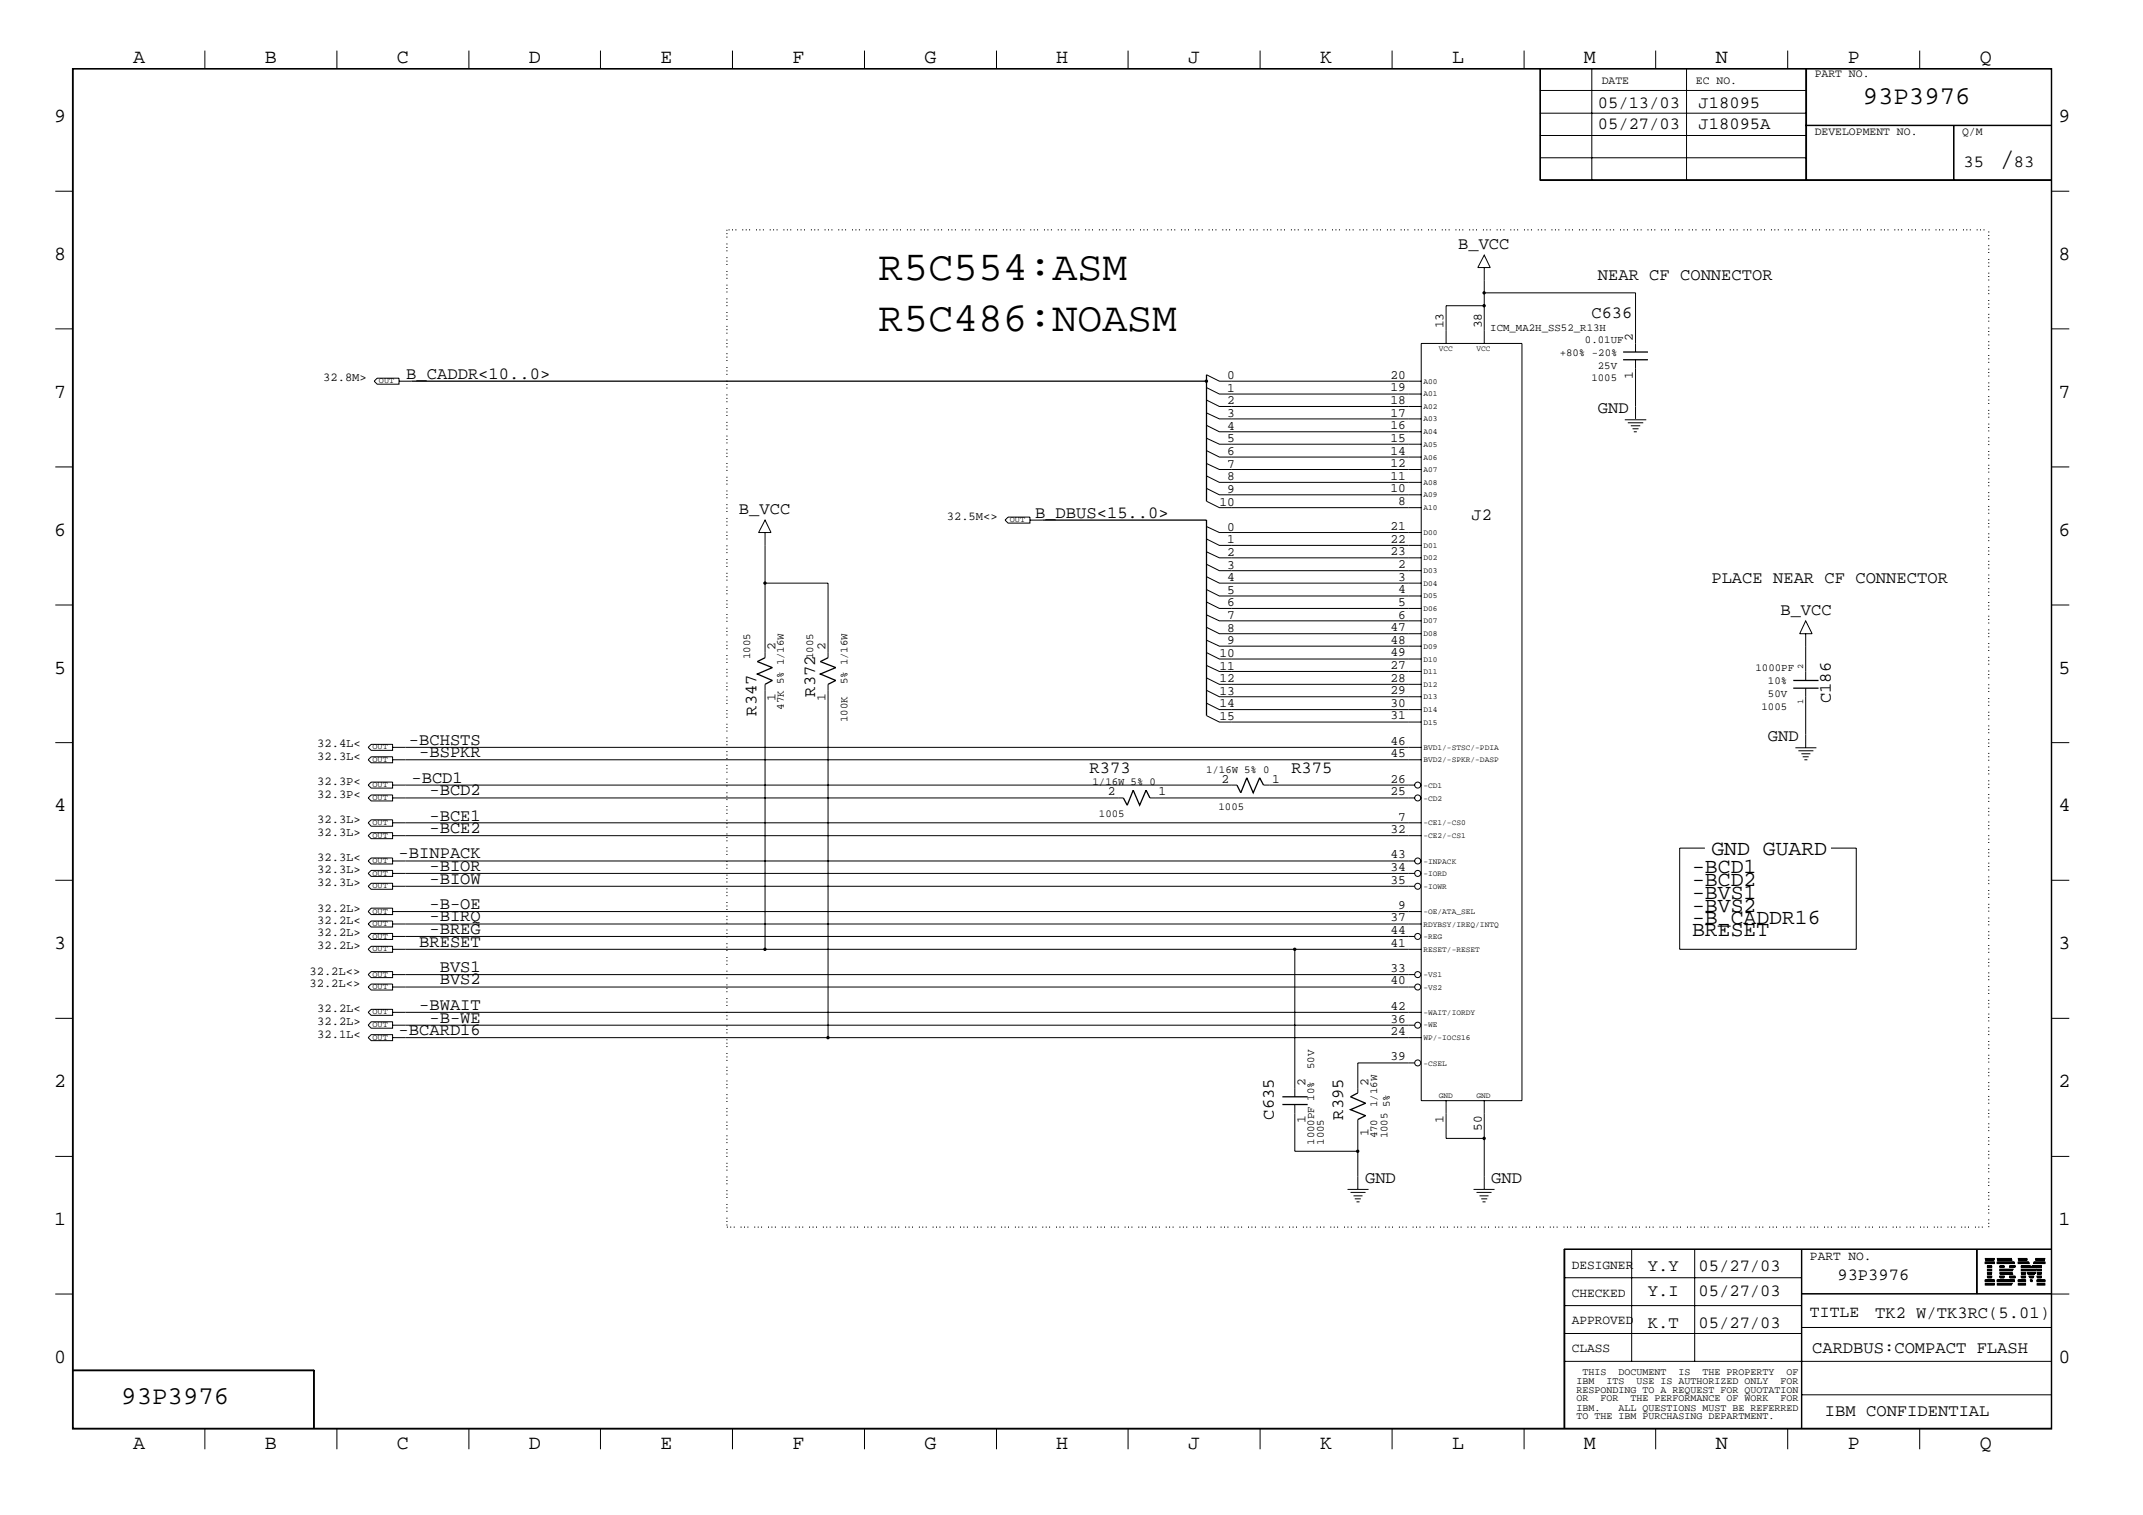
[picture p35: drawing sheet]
<svg xmlns="http://www.w3.org/2000/svg" width="423mm" height="299mm" viewBox="0 0 423 299" stroke-linecap="round" stroke-linejoin="round" font-family="sans-serif">
<defs><g id="words">
<g font-size="8.2">
<text x="173.6" y="55.4">R5C554:ASM</text>
<text x="173.6" y="65.3">R5C486:NOASM</text>
</g>
<text font-size="5.2" x="395" y="32.9">/</text>
<g font-size="5.1">
<text x="368" y="20.5">93P3976</text>
<text x="24" y="277.2">93P3976</text>
</g>
<g font-size="4.2">
<text x="334.3" y="172.5">-BCD1</text>
<text x="338.1" y="168.7">GND GUARD</text>
<text x="334.3" y="177.5">-BVS1</text>
<text x="334.3" y="175">-BCD2</text>
<text x="334.3" y="184.9">BRESET</text>
<text x="334.3" y="182.5">-B_CADDR16</text>
<text x="334.3" y="180">-BVS2</text>
</g>
<g font-size="4">
<text x="26.3" y="12.5">A</text>
<text x="52.3" y="12.5">B</text>
<text x="78.4" y="12.5">C</text>
<text x="104.5" y="12.5">D</text>
<text x="130.5" y="12.5">E</text>
<text x="156.5" y="12.5">F</text>
<text x="182.6" y="12.5">G</text>
<text x="208.6" y="12.5">H</text>
<text x="234.7" y="12.5">J</text>
<text x="260.8" y="12.5">K</text>
<text x="286.9" y="12.5">L</text>
<text x="312.8" y="12.5">M</text>
<text x="338.9" y="12.5">N</text>
<text x="365" y="12.5">P</text>
<text x="391.1" y="12.5">Q</text>
<text x="10.7" y="24.1">9</text>
<text x="406.7" y="24.1">9</text>
<text x="10.7" y="51.4">8</text>
<text x="406.7" y="51.4">8</text>
<text x="10.7" y="78.6">7</text>
<text x="406.7" y="78.6">7</text>
<text x="10.7" y="105.8">6</text>
<text x="406.7" y="105.8">6</text>
<text x="10.7" y="133.1">5</text>
<text x="406.7" y="133.1">5</text>
<text x="10.7" y="160.2">4</text>
<text x="406.7" y="160.2">4</text>
<text x="10.7" y="187.5">3</text>
<text x="406.7" y="187.5">3</text>
<text x="10.7" y="214.6">2</text>
<text x="406.7" y="214.6">2</text>
<text x="10.7" y="241.9">1</text>
<text x="406.7" y="241.9">1</text>
<text x="10.7" y="269.2">0</text>
<text x="406.7" y="269.2">0</text>
<text x="26.3" y="286.2">A</text>
<text x="52.3" y="286.2">B</text>
<text x="78.4" y="286.2">C</text>
<text x="104.5" y="286.2">D</text>
<text x="130.5" y="286.2">E</text>
<text x="156.5" y="286.2">F</text>
<text x="182.6" y="286.2">G</text>
<text x="208.6" y="286.2">H</text>
<text x="234.7" y="286.2">J</text>
<text x="260.8" y="286.2">K</text>
<text x="286.9" y="286.2">L</text>
<text x="312.8" y="286.2">M</text>
<text x="338.9" y="286.2">N</text>
<text x="365" y="286.2">P</text>
<text x="391.1" y="286.2">Q</text>
</g>
<g font-size="3.4">
<text x="315.6" y="21.4">05/13/03</text>
<text x="335.5" y="21.4">J18095</text>
<text x="315.6" y="25.4">05/27/03</text>
<text x="335.5" y="25.4">J18095A</text>
<text x="387.9" y="32.9">35</text>
<text x="397.8" y="32.9">83</text>
<text x="288" y="49.1">B_VCC</text>
<text x="315.6" y="55.4">NEAR CF CONNECTOR</text>
<text x="314.4" y="62.8">C636</text>
<text x="80.3" y="74.8">B_CADDR&lt;10..0&gt;</text>
<text x="315.6" y="81.5">GND</text>
<text x="146" y="101.4">B_VCC</text>
<text x="204.5" y="102.2">B_DBUS&lt;15..0&gt;</text>
<text x="290.7" y="102.7">J2</text>
<text x="338.1" y="115.1">PLACE NEAR CF CONNECTOR</text>
<text x="351.7" y="121.4">B_VCC</text>
<text x="161" y="137.6" transform="rotate(-90 161 137.6)">R372</text>
<text x="149.4" y="141.3" transform="rotate(-90 149.4 141.3)">R347</text>
<text x="361.7" y="138.9" transform="rotate(-90 361.7 138.9)">C186</text>
<text x="80.8" y="147.1">-BCHSTS</text>
<text x="82.8" y="149.5">-BSPKR</text>
<text x="349.2" y="146.3">GND</text>
<text x="81.3" y="154.5">-BCD1</text>
<text x="215.2" y="152.6">R373</text>
<text x="255.1" y="152.6">R375</text>
<text x="84.8" y="157.1">-BCD2</text>
<text x="84.8" y="164.5">-BCE2</text>
<text x="84.8" y="162.1">-BCE1</text>
<text x="78.7" y="169.5">-BINPACK</text>
<text x="84.8" y="172">-BIOR</text>
<text x="84.8" y="174.5">-BIOW</text>
<text x="84.8" y="179.5">-B-OE</text>
<text x="84.8" y="184.5">-BREG</text>
<text x="84.8" y="181.9">-BIRQ</text>
<text x="82.8" y="186.9">BRESET</text>
<text x="86.9" y="191.9">BVS1</text>
<text x="86.9" y="194.4">BVS2</text>
<text x="82.8" y="199.4">-BWAIT</text>
<text x="84.8" y="201.9">-B-WE</text>
<text x="78.7" y="204.4">-BCARD16</text>
<text x="251.6" y="221.1" transform="rotate(-90 251.6 221.1)">C635</text>
<text x="265.3" y="221.1" transform="rotate(-90 265.3 221.1)">R395</text>
<text x="269.7" y="233.5">GND</text>
<text x="294.6" y="233.5">GND</text>
<text x="325.5" y="251">Y.Y</text>
<text x="335.5" y="251">05/27/03</text>
<text x="325.5" y="255.9">Y.I</text>
<text x="335.5" y="255.9">05/27/03</text>
<text x="363" y="252.7">93P3976</text>
<text x="325.5" y="262.2">K.T</text>
<text x="335.5" y="262.2">05/27/03</text>
<text x="370.4" y="260.2">TK2 W/TK3RC(5.01)</text>
<text x="358" y="267.2">CARDBUS:COMPACT FLASH</text>
<text x="360.5" y="279.7">IBM CONFIDENTIAL</text>
</g>
<text font-size="3.2" x="357.5" y="260">TITLE</text>
<g font-size="2.5">
<text x="285.2" y="64.9" transform="rotate(-90 285.2 64.9)">13</text>
<text x="292.7" y="64.9" transform="rotate(-90 292.7 64.9)">38</text>
<text x="322.6" y="67.3" transform="rotate(-90 322.6 67.3)">2</text>
<text x="242.4" y="77.4">1</text>
<text x="242.4" y="74.8">0</text>
<text x="274.7" y="77.3">19</text>
<text x="274.7" y="74.8">20</text>
<text x="322.6" y="74.8" transform="rotate(-90 322.6 74.8)">1</text>
<text x="242.4" y="79.8">2</text>
<text x="242.4" y="82.4">3</text>
<text x="274.7" y="82.3">17</text>
<text x="274.7" y="79.8">18</text>
<text x="242.4" y="84.8">4</text>
<text x="242.4" y="87.4">5</text>
<text x="242.4" y="89.8">6</text>
<text x="274.7" y="89.7">14</text>
<text x="274.7" y="87.2">15</text>
<text x="274.7" y="84.8">16</text>
<text x="242.4" y="92.4">7</text>
<text x="242.4" y="94.8">8</text>
<text x="274.7" y="94.7">11</text>
<text x="274.7" y="92.2">12</text>
<text x="240.9" y="99.8">10</text>
<text x="242.4" y="97.3">9</text>
<text x="274.7" y="97.2">10</text>
<text x="276.2" y="99.7">8</text>
<text x="242.4" y="104.8">0</text>
<text x="242.4" y="107.3">1</text>
<text x="274.7" y="104.7">21</text>
<text x="274.7" y="107.2">22</text>
<text x="242.4" y="109.8">2</text>
<text x="242.4" y="112.3">3</text>
<text x="274.7" y="109.6">23</text>
<text x="276.2" y="112.2">2</text>
<text x="242.4" y="114.7">4</text>
<text x="242.4" y="117.3">5</text>
<text x="242.4" y="119.7">6</text>
<text x="276.2" y="114.6">3</text>
<text x="276.2" y="119.6">5</text>
<text x="276.2" y="117.2">4</text>
<text x="242.4" y="124.7">8</text>
<text x="242.4" y="122.3">7</text>
<text x="274.7" y="124.6">47</text>
<text x="276.2" y="122.2">6</text>
<text x="153.2" y="128.4" transform="rotate(-90 153.2 128.4)">2</text>
<text x="163.1" y="128.4" transform="rotate(-90 163.1 128.4)">2</text>
<text x="240.9" y="129.7">10</text>
<text x="242.4" y="127.3">9</text>
<text x="274.7" y="129.6">49</text>
<text x="274.7" y="127.1">48</text>
<text x="240.9" y="137.2">13</text>
<text x="240.9" y="132.2">11</text>
<text x="240.9" y="134.7">12</text>
<text x="274.7" y="132.1">27</text>
<text x="274.7" y="134.6">28</text>
<text x="274.7" y="137.1">29</text>
<text x="153.2" y="138.3" transform="rotate(-90 153.2 138.3)">1</text>
<text x="163.1" y="138.3" transform="rotate(-90 163.1 138.3)">1</text>
<text x="240.9" y="142.2">15</text>
<text x="240.9" y="139.7">14</text>
<text x="274.7" y="142.1">31</text>
<text x="274.7" y="139.6">30</text>
<text x="274.7" y="149.5">45</text>
<text x="274.7" y="147.1">46</text>
<text x="241.3" y="154.5">2</text>
<text x="251.3" y="154.5">1</text>
<text x="274.7" y="154.5">26</text>
<text x="218.9" y="157.1">2</text>
<text x="228.9" y="157.1">1</text>
<text x="274.7" y="157.1">25</text>
<text x="274.7" y="164.5">32</text>
<text x="276.2" y="162.1">7</text>
<text x="274.7" y="169.5">43</text>
<text x="274.7" y="172">34</text>
<text x="274.7" y="174.5">35</text>
<text x="276.2" y="179.5">9</text>
<text x="274.7" y="184.5">44</text>
<text x="274.7" y="181.9">37</text>
<text x="274.7" y="186.9">41</text>
<text x="274.7" y="191.9">33</text>
<text x="274.7" y="194.4">40</text>
<text x="274.7" y="199.4">42</text>
<text x="274.7" y="201.9">36</text>
<text x="274.7" y="204.4">24</text>
<text x="274.7" y="209.4">39</text>
<text x="257.9" y="214.4" transform="rotate(-90 257.9 214.4)">2</text>
<text x="270.3" y="214.4" transform="rotate(-90 270.3 214.4)">2</text>
<text x="257.9" y="221.8" transform="rotate(-90 257.9 221.8)">1</text>
<text x="285.2" y="221.8" transform="rotate(-90 285.2 221.8)">1</text>
<text x="270.3" y="224.4" transform="rotate(-90 270.3 224.4)">1</text>
<text x="292.7" y="223.4" transform="rotate(-90 292.7 223.4)">50</text>
<text x="310.5" y="250.6">DESIGNER</text>
<text x="357.5" y="248.8">PART NO.</text>
<text x="310.5" y="256.1">CHECKED</text>
<text x="310.5" y="261.5">APPROVED</text>
<text x="310.5" y="267">CLASS</text>
</g>
<g font-size="2.4">
<text x="63.8" y="75.3">32.8M&gt;</text>
<text x="187" y="102.7">32.5M&lt;&gt;</text>
<text x="62.7" y="147.6">32.4L&lt;</text>
<text x="62.7" y="150">32.3L&lt;</text>
<text x="62.7" y="155">32.3P&lt;</text>
<text x="62.7" y="157.6">32.3P&lt;</text>
<text x="62.7" y="165">32.3L&gt;</text>
<text x="62.7" y="162.5">32.3L&gt;</text>
<text x="62.7" y="170">32.3L&lt;</text>
<text x="62.7" y="172.5">32.3L&gt;</text>
<text x="62.7" y="175">32.3L&gt;</text>
<text x="62.7" y="180">32.2L&gt;</text>
<text x="62.7" y="184.9">32.2L&gt;</text>
<text x="62.7" y="182.5">32.2L&lt;</text>
<text x="62.7" y="187.5">32.2L&gt;</text>
<text x="61.1" y="194.9">32.2L&lt;&gt;</text>
<text x="61.1" y="192.4">32.2L&lt;&gt;</text>
<text x="62.7" y="199.9">32.2L&lt;</text>
<text x="62.7" y="202.4">32.2L&gt;</text>
<text x="62.7" y="204.9">32.1L&lt;</text>
</g>
<g font-size="2.3">
<text x="316.4" y="16.7">DATE</text>
<text x="335" y="16.7">EC NO.</text>
<text x="358.5" y="15.2">PART NO.</text>
<text x="358.5" y="26.6">DEVELOPMENT NO.</text>
<text x="387.6" y="26.6">Q/M</text>
</g>
<g font-size="2.1">
<text x="294.4" y="65.3">ICM_MA2H_SS52_R13H</text>
<text x="308.1" y="70.3">+80% -20%</text>
<text x="313.1" y="67.8">0.01UF</text>
<text x="314.4" y="75.3">1005</text>
<text x="315.6" y="72.8">25V</text>
<text x="148.2" y="130.1" transform="rotate(-90 148.2 130.1)">1005</text>
<text x="160.6" y="130.1" transform="rotate(-90 160.6 130.1)">1005</text>
<text x="167.4" y="135.1" transform="rotate(-90 167.4 135.1)">5% 1/16W</text>
<text x="346.8" y="132.6">1000PF</text>
<text x="349.2" y="137.6">50V</text>
<text x="349.2" y="135.1">10%</text>
<text x="154.9" y="140.1" transform="rotate(-90 154.9 140.1)">47K 5% 1/16W</text>
<text x="167.4" y="142.6" transform="rotate(-90 167.4 142.6)">100K</text>
<text x="348" y="140.1">1005</text>
<text x="215.8" y="155">1/16W 5% 0</text>
<text x="238.3" y="152.6">1/16W 5% 0</text>
<text x="217.1" y="161.3">1005</text>
<text x="240.7" y="160">1005</text>
<text x="259.6" y="211.2" transform="rotate(-90 259.6 211.2)">50V</text>
<text x="272" y="218.6" transform="rotate(-90 272 218.6)">1/16W</text>
<text x="274.6" y="218.6" transform="rotate(-90 274.6 218.6)">5%</text>
<text x="259.6" y="226.1" transform="rotate(-90 259.6 226.1)">1000PF 10%</text>
<text x="261.5" y="226.1" transform="rotate(-90 261.5 226.1)">1005</text>
<text x="272" y="224.8" transform="rotate(-90 272 224.8)">470</text>
<text x="274.1" y="224.8" transform="rotate(-90 274.1 224.8)">1005</text>
</g>
<g font-size="2">
<text x="311.4" y="273.2">IBM</text>
<text x="311.4" y="275">RESPONDING TO A REQUEST FOR QUOTATION</text>
<text x="312.6" y="271.4">THIS</text>
<text x="317.3" y="273.2">ITS</text>
<text x="319.7" y="271.4">DOCUMENT</text>
<text x="323.3" y="273.2">USE IS AUTHORIZED ONLY</text>
<text x="331.6" y="271.4">IS</text>
<text x="336.3" y="271.4">THE PROPERTY</text>
<text x="351.7" y="273.2">FOR</text>
<text x="352.9" y="271.4">OF</text>
<text x="311.4" y="276.7">OR</text>
<text x="311.4" y="278.6">IBM.</text>
<text x="311.4" y="280.2">TO THE IBM PURCHASING DEPARTMENT.</text>
<text x="316.1" y="276.7">FOR</text>
<text x="319.7" y="278.6">ALL QUESTIONS MUST BE REFERRED</text>
<text x="322.1" y="276.7">THE PERFORMANCE OF WORK</text>
<text x="351.7" y="276.7">FOR</text>
</g>
<g font-size="1.7">
<text x="74.8" y="75.7">OUT</text>
<text x="199.5" y="103.1">OUT</text>
<text x="356.2" y="132.1" transform="rotate(-90 356.2 132.1)">2</text>
<text x="356.2" y="139.1" transform="rotate(-90 356.2 139.1)">1</text>
<text x="73.6" y="148">OUT</text>
<text x="73.6" y="150.5">OUT</text>
<text x="73.6" y="155.4">OUT</text>
<text x="73.6" y="158">OUT</text>
<text x="73.6" y="163">OUT</text>
<text x="73.6" y="165.4">OUT</text>
<text x="73.6" y="173">OUT</text>
<text x="73.6" y="170.4">OUT</text>
<text x="73.6" y="175.4">OUT</text>
<text x="73.6" y="185.4">OUT</text>
<text x="73.6" y="182.9">OUT</text>
<text x="73.6" y="180.4">OUT</text>
<text x="73.6" y="187.9">OUT</text>
<text x="73.6" y="192.9">OUT</text>
<text x="73.6" y="195.3">OUT</text>
<text x="73.6" y="200.3">OUT</text>
<text x="73.6" y="202.9">OUT</text>
<text x="73.6" y="205.3">OUT</text>
</g>
<g font-size="1.6">
<text x="284.2" y="69.3">VCC</text>
<text x="291.7" y="69.3">VCC</text>
<text x="281.2" y="75.8">A00</text>
<text x="281.2" y="78.2">A01</text>
<text x="281.2" y="80.8">A02</text>
<text x="281.2" y="83.2">A03</text>
<text x="281.2" y="85.8">A04</text>
<text x="281.2" y="88.2">A05</text>
<text x="281.2" y="90.8">A06</text>
<text x="281.2" y="93.2">A07</text>
<text x="281.2" y="95.8">A08</text>
<text x="281.2" y="98.2">A09</text>
<text x="281.2" y="100.7">A10</text>
<text x="281.2" y="105.7">D00</text>
<text x="281.2" y="108.2">D01</text>
<text x="281.2" y="110.7">D02</text>
<text x="281.2" y="113.2">D03</text>
<text x="281.2" y="115.7">D04</text>
<text x="281.2" y="118.1">D05</text>
<text x="281.2" y="120.6">D06</text>
<text x="281.2" y="123.1">D07</text>
<text x="281.2" y="125.6">D08</text>
<text x="281.2" y="128.1">D09</text>
<text x="281.2" y="130.6">D10</text>
<text x="281.2" y="133.1">D11</text>
<text x="281.2" y="135.6">D12</text>
<text x="281.2" y="138.1">D13</text>
<text x="281.2" y="140.5">D14</text>
<text x="281.2" y="143.1">D15</text>
<text x="281.2" y="148.1">BVD1/-STSC/-PDIA</text>
<text x="281.2" y="150.5">BVD2/-SPKR/-DASP</text>
<text x="281.2" y="155.5">-CD1</text>
<text x="281.2" y="158.1">-CD2</text>
<text x="281.2" y="163">-CE1/-CS0</text>
<text x="281.2" y="165.5">-CE2/-CS1</text>
<text x="281.2" y="170.5">-INPACK</text>
<text x="281.2" y="173">-IORD</text>
<text x="281.2" y="175.5">-IOWR</text>
<text x="281.2" y="180.4">-OE/ATA_SEL</text>
<text x="281.2" y="183">RDYBSY/IREQ/INTQ</text>
<text x="281.2" y="185.4">-REG</text>
<text x="281.2" y="188">RESET/-RESET</text>
<text x="281.2" y="193">-VS1</text>
<text x="281.2" y="195.4">-VS2</text>
<text x="281.2" y="200.4">-WAIT/IORDY</text>
<text x="281.2" y="202.9">-WE</text>
<text x="281.2" y="205.4">WP/-IOCS16</text>
<text x="281.2" y="210.4">-CSEL</text>
<text x="284.2" y="216.8">GND</text>
<text x="291.7" y="216.8">GND</text>
</g>
</g></defs>
<g fill="none" stroke="#000" stroke-width=".25">
<path d="M81.3 75.3h157M238.3 74v25M320.6 71h4.9M320.6 69.5h4.9M205.9 102.7h32.4v38.6M151.1 129.9l-1.5 .7 3 1.2-3 1.3 3 1.3-1.5 .7M163.6 129.9l-1.5 .7 3 1.2-3 1.3 3 1.3-1.5 .7M354.2 135.9h5M354.2 134.4h5M221.9 157.6l.8 1.4 1.2-3 1.2 3 1.3-3 .8 1.6M244.3 155l.8 1.5 1.2-2.9 1.3 2.9 1.2-2.9 .8 1.4M253.3 218.1h5"/>
<path d="M253.3 216.6h5M268.2 215.8l-1.4 .8 2.9 1.2-2.9 1.3 2.9 1.2-1.5 .8"/>
</g>
<g fill="none" stroke="#000" stroke-width=".2">
<path d="M14.3 13.5h391v268.7h-391zM14.5 13.6h390.7v268.4h-390.7zM40.5 10v3.5M66.5 10v3.5M92.6 10v3.5M118.6 10v3.5M144.7 10v3.5M170.8 10v3.5M196.8 10v3.5M222.8 10v3.5M248.9 10v3.5M275 10v3.5"/>
<path d="M301.1 10v3.5M304.2 13.5v22.1h101.1M304.2 17.9h52.5M304.3 13.5v22.1M314.5 13.5v22.1M327.1 10v3.5M333.2 13.5v22.1M353.1 10v3.5M356.7 13.5v22.1M356.9 13.5v22.1M379.2 10v3.5M10.9 37.8h3.4"/>
<path d="M304.2 35.5h101.1M304.2 26.8h52.5M304.2 22.4h52.5M304.3 31.2h52.4M356.7 24.8h48.6M356.7 24.7h48.6M385.9 24.8v10.8M386 24.8v10.8M405.3 37.8h3.5M293.2 50.4l1.2 2.4h-2.5zM293.2 52.8v15M293.2 57.8h29.9v11.7"/>
<path d="M10.9 64.9h3.4M74.5 74.7h4.3v1.2h-4.3l-.6-.6zM78.8 75.3h2.5M238.3 79l2.6 1.3h39.9M238.3 74l2.6 1.3h39.9M238.3 76.5l2.6 1.3h39.9M280.8 67.8h19.9v149.5h-19.9zM293.2 60.4h-7.5v7.4M323.1 71v11.7M405.3 64.9h3.5M10.9 92.2h3.4M238.3 99l2.6 1.2h39.9"/>
<path d="M238.3 94l2.6 1.2h39.9M238.3 96.4l2.6 1.3h39.9M238.3 91.5l2.6 1.2h39.9M238.3 89l2.6 1.3h39.9M238.3 86.5l2.6 1.2h39.9M238.3 81.5l2.6 1.2h39.9M238.3 84l2.6 1.3h39.9M321 82.9h4.2M321.6 83.5h3M322.2 84.1h1.8M322.5 84.7h1.2M322.7 85.3h.6"/>
<path d="M405.3 92.2h3.5M10.9 119.5h3.4M151.1 102.7l1.2 2.5h-2.4zM151.1 115.1h12.5v14.8M151.1 105.2v24.7M198.5 102.7l.6-.6h4.4v1.2h-4.4zM203.5 102.7h2.4M238.3 118.9l2.6 1.2h39.9M238.3 116.4l2.6 1.3h39.9M238.3 113.9l2.6 1.2h39.9M238.3 111.4l2.6 1.3h39.9M238.3 106.4l2.6 1.3h39.9"/>
<path d="M238.3 109l2.6 1.2h39.9M238.3 104l2.6 1.2h39.9M405.3 119.5h3.5M151.1 135.1v52.4M163.6 135.1v69.8M238.3 133.9l2.6 1.2h39.9M238.3 131.4l2.6 1.2h39.9M238.3 136.3l2.6 1.3h39.9M238.3 138.9l2.6 1.2h39.9M238.3 128.9l2.6 1.2h39.9M238.3 121.4l2.6 1.2h39.9M238.3 123.9l2.6 1.2h39.9"/>
<path d="M238.3 126.4l2.6 1.2h39.9M356.7 122.6l1.3 2.5h-2.5zM356.7 125.1v9.3M356.7 135.9v11.7M10.9 146.6h3.4M72.7 150l.6-.6h4.3v1.2h-4.3zM72.7 147.6l.6-.6h4.3v1.2h-4.3zM72.7 155l.6-.6h4.3v1.2h-4.3zM73.3 157h4.3v1.2h-4.3l-.6-.6zM77.6 147.6h203.2M77.6 150h203.2M77.6 155h166.7"/>
<path d="M77.6 157.6h144.3M227.2 157.6h52.3M238.3 141.3l2.6 1.3h39.9M249.6 155h29.9M354.7 147.7h4.1M355.3 148.3h2.9M355.9 148.8h1.7M356.1 149.4h1.2M356.4 150h.6M405.3 146.6h3.5M10.9 173.8h3.4M72.7 162.5l.6-.6h4.3v1.3h-4.3z"/>
<path d="M72.7 175l.6-.6h4.3v1.2h-4.3zM72.7 172.5l.6-.6h4.3v1.2h-4.3zM73.3 164.4h4.3v1.2h-4.3l-.6-.6zM73.3 169.4h4.3v1.2h-4.3l-.6-.6zM73.3 179.3h4.3v1.3h-4.3l-.6-.6zM77.6 162.5h203.2M77.6 165h203.2M77.6 170h201.9M77.6 172.5h201.9M77.6 175h201.9M336.8 167.5h-5v20h34.9v-20h-5M405.3 173.8h3.5"/>
<path d="M72.7 199.9l.6-.6h4.3v1.2h-4.3zM72.7 192.4l.6-.5h4.3v1.1h-4.3zM72.7 194.9l.6-.6h4.3v1.2h-4.3zM72.7 184.9l.6-.6h4.3v1.2h-4.3zM72.7 187.5l.6-.6h4.3v1.1h-4.3zM72.7 182.5l.6-.6h4.3v1.1h-4.3zM77.6 180h203.2M77.6 182.5h203.2M77.6 184.9h201.9M77.6 187.5h203.2M77.6 192.4h201.9M77.6 194.9h201.9"/>
<path d="M77.6 199.9h203.2M255.8 187.5v29.1M10.9 201.1h3.4M72.7 204.9l.6-.6h4.3v1.2h-4.3zM73.3 201.8h4.3v1.2h-4.3l-.6-.6zM77.6 202.4h201.9M77.6 204.9h203.2M255.8 218.1v9.2h12.4M279.5 209.9h-11.3v5.9M285.7 217.3v7.5h7.5M293.2 217.3v17.5M405.3 201.1h3.5"/>
<path d="M10.9 228.3h3.4M266.2 234.9h4.1M266.8 235.5h2.9M267.4 236.1h1.8M267.6 236.7h1.2M268 237.3h.6M268.2 221.1v13.7M291.1 234.9h4.1M291.7 235.5h2.9M292.3 236.1h1.7M292.6 236.7h1.2M292.9 237.3h.6"/>
<path d="M405.3 228.3h3.5M10.9 255.5h3.4M308.9 246.7h96.4M308.9 257.8h47M308.9 252.3h47M309.1 246.6v35.4M322.3 246.6v22.2M334.8 246.6v22.2M355.9 246.6v35.4M355.9 255.4h49.4M355.9 255.5h52.9M390.5 246.6v8.9"/>
<path d="M390.6 246.6v8.9M392.2 253.7h1.8zM392.2 253.4l1.8 .1zM392.2 253l1.8 .1zM392.2 252.8h1.8v.2h-1.8zM392.2 252.7l1.8 .1zM392.2 249.4l1.8 .1zM392.2 249.3l1.8 .1zM392.2 249.2l1.8 .1zM392.2 248.5l1.8 .1zM392.2 253.6h1.8h-1.8M392.2 248.8h1.8h-1.8"/>
<path d="M392.2 248.7h1.8h-1.8M392.6 252.1l.8 .1zM392.6 252l.8 .1zM392.6 251.3l.8 .1zM392.6 250.9l.8 .1zM392.6 250.6l.8 .1zM392.6 250.2l.8 .1zM392.6 250l.8 .1zM392.6 252.3h.8h-.8M392.6 251.6h.8h-.8M392.6 251.5h.8h-.8M392.6 250.8h.8h-.8"/>
<path d="M392.6 249.9h.8h-.8M394.5 253.7h2.8zM394.5 253.4l3 .1zM394.5 248.5l2.8 .1zM394.5 253l3.3 .1zM394.5 252.8h3.4v.2h-3.4zM394.5 252.7l3.4 .1zM394.5 249.4l3.4 .1zM394.5 249.3l3.4 .1zM394.5 249.2l3.3 .1zM394.5 253.6h2.9h-2.9M394.5 248.8h3h-3"/>
<path d="M394.5 248.7h2.9h-2.9M395.1 251.3l2.4 .1zM395.1 250.9l2.4 .1zM395.1 250.6l2.6 .1zM395.1 252.1l.8 .1zM395.1 252l.8 .1zM395.1 250.2l.8 .1zM395.1 250l.8 .1zM395.1 251.6h2.6h-2.6M395.1 251.5h2.5h-2.5M395.1 250.8h2.5h-2.5M395.1 252.3h.8h-.8"/>
<path d="M395.1 249.9h.8h-.8M397 252.1l1.1 .1zM397 252l1 .1zM397 250.2l1 .1zM397 250l1.1 .1zM397 252.3h1.1h-1.1M397 249.9h1.1h-1.1M398.7 253.7h1.4zM398.7 253.4l1.4 .1zM398.7 253l1.4 .1zM398.7 252.8h1.4v.2h-1.4zM398.7 252.7l1.4 .1z"/>
<path d="M398.7 249.4l2.1 .1zM398.7 249.3l2.1 .1zM398.7 249.2l2 .1zM398.7 248.5l1.7 .1zM398.7 253.6h1.4h-1.4M398.7 248.8h1.8h-1.8M398.7 248.7h1.8h-1.8M399.3 252.1l.8 .1zM399.3 252l.8 .1zM399.3 251.3l.8 .1zM399.3 250.9l.8 .1zM399.3 250.6l.8 .1z"/>
<path d="M399.3 250.2l1.9 .1zM399.3 250l1.9 .1zM399.3 252.3h.8h-.8M399.3 251.6h.8h-.8M399.3 251.5h.8h-.8M399.3 250.8h.8h-.8M399.3 249.9h1.8h-1.8M400.3 250.6l2 .1zM400.4 250.9l1.8 .1zM400.4 250.8h1.8h-1.8M400.5 251.3l1.6 .1zM400.6 251.6h1.4h-1.4"/>
<path d="M400.6 251.5h1.5h-1.5M400.8 252l.9 .1zM400.9 252.1l.8 .1zM401 252.3h.7h-.7M401.1 252.7l.3 .1zM401.2 252.8h.2v.2h-.2zM401.2 253l.2 .1zM401.4 250.2l1.9 .1zM401.4 250l1.9 .1zM401.4 249.9h1.9h-1.9M401.7 249.4l2.2 .1zM401.8 249.3l2.1 .1z"/>
<path d="M401.8 249.2l2.1 .1zM402.1 248.8h1.8h-1.8M402.1 248.7h1.8h-1.8M402.2 248.5l1.7 .1zM402.4 253.7h1.5zM402.4 253.4l1.5 .1zM402.4 253l1.5 .1zM402.4 252.8h1.5v.2h-1.5zM402.4 252.7l1.5 .1zM402.4 252.1l.9 .1zM402.4 252l.9 .1zM402.4 251.3l.9 .1z"/>
<path d="M402.4 250.9l.9 .1zM402.4 250.6l.9 .1zM402.4 253.6h1.5h-1.5M402.4 252.3h.9h-.9M402.4 251.6h.9h-.9M402.4 251.5h.9h-.9M402.4 250.8h.9h-.9M405.3 246.6h-96.4v35.4M14.3 270.5h47.8v11.5M14.3 270.7h47.8M62 270.5v11.5M308.9 268.8h96.4"/>
<path d="M308.9 263.3h47M355.9 275.4h49.4M355.9 262.1h49.4M40.5 282v4.2M66.5 282v4.2M92.6 282v4.2M118.6 282v4.2M144.7 282v4.2M170.8 282v4.2M196.8 282v4.2M222.8 282v4.2M248.9 282v4.2"/>
<path d="M275 282v4.2M301.1 282v4.2M327.1 282v4.2M353.1 282v4.2M379.2 282v4.2"/>
<circle cx="280.1" cy="157.6" r=".59"/>
<circle cx="280.1" cy="155" r=".59"/>
<circle cx="280.1" cy="170" r=".59"/>
<circle cx="280.1" cy="175" r=".59"/>
<circle cx="280.1" cy="172.5" r=".59"/>
<circle cx="280.1" cy="184.9" r=".59"/>
<circle cx="280.1" cy="194.9" r=".59"/>
<circle cx="280.1" cy="192.4" r=".59"/>
<circle cx="280.1" cy="202.4" r=".59"/>
<circle cx="280.1" cy="209.9" r=".59"/>
</g>
<path d="M143.6 45.4v196.9M143.6 242.3h249.3M392.9 242.3v-196.9h-249.3" fill="none" stroke="#000" stroke-width=".25" stroke-dasharray=".2 .5 .2 .5 .2 1.2" stroke-linecap="butt"/>
<g fill="#000">
<circle cx="293.2" cy="57.8" r=".34"/>
<circle cx="238.3" cy="75.3" r=".34"/>
<circle cx="293.2" cy="60.4" r=".34"/>
<circle cx="151.1" cy="115.1" r=".34"/>
<circle cx="151.1" cy="187.5" r=".34"/>
<circle cx="255.8" cy="187.5" r=".34"/>
<circle cx="163.6" cy="204.9" r=".34"/>
<circle cx="268.2" cy="227.3" r=".34"/>
<circle cx="293.2" cy="224.8" r=".34"/>
</g>
<use href="#words"/>
</svg>
